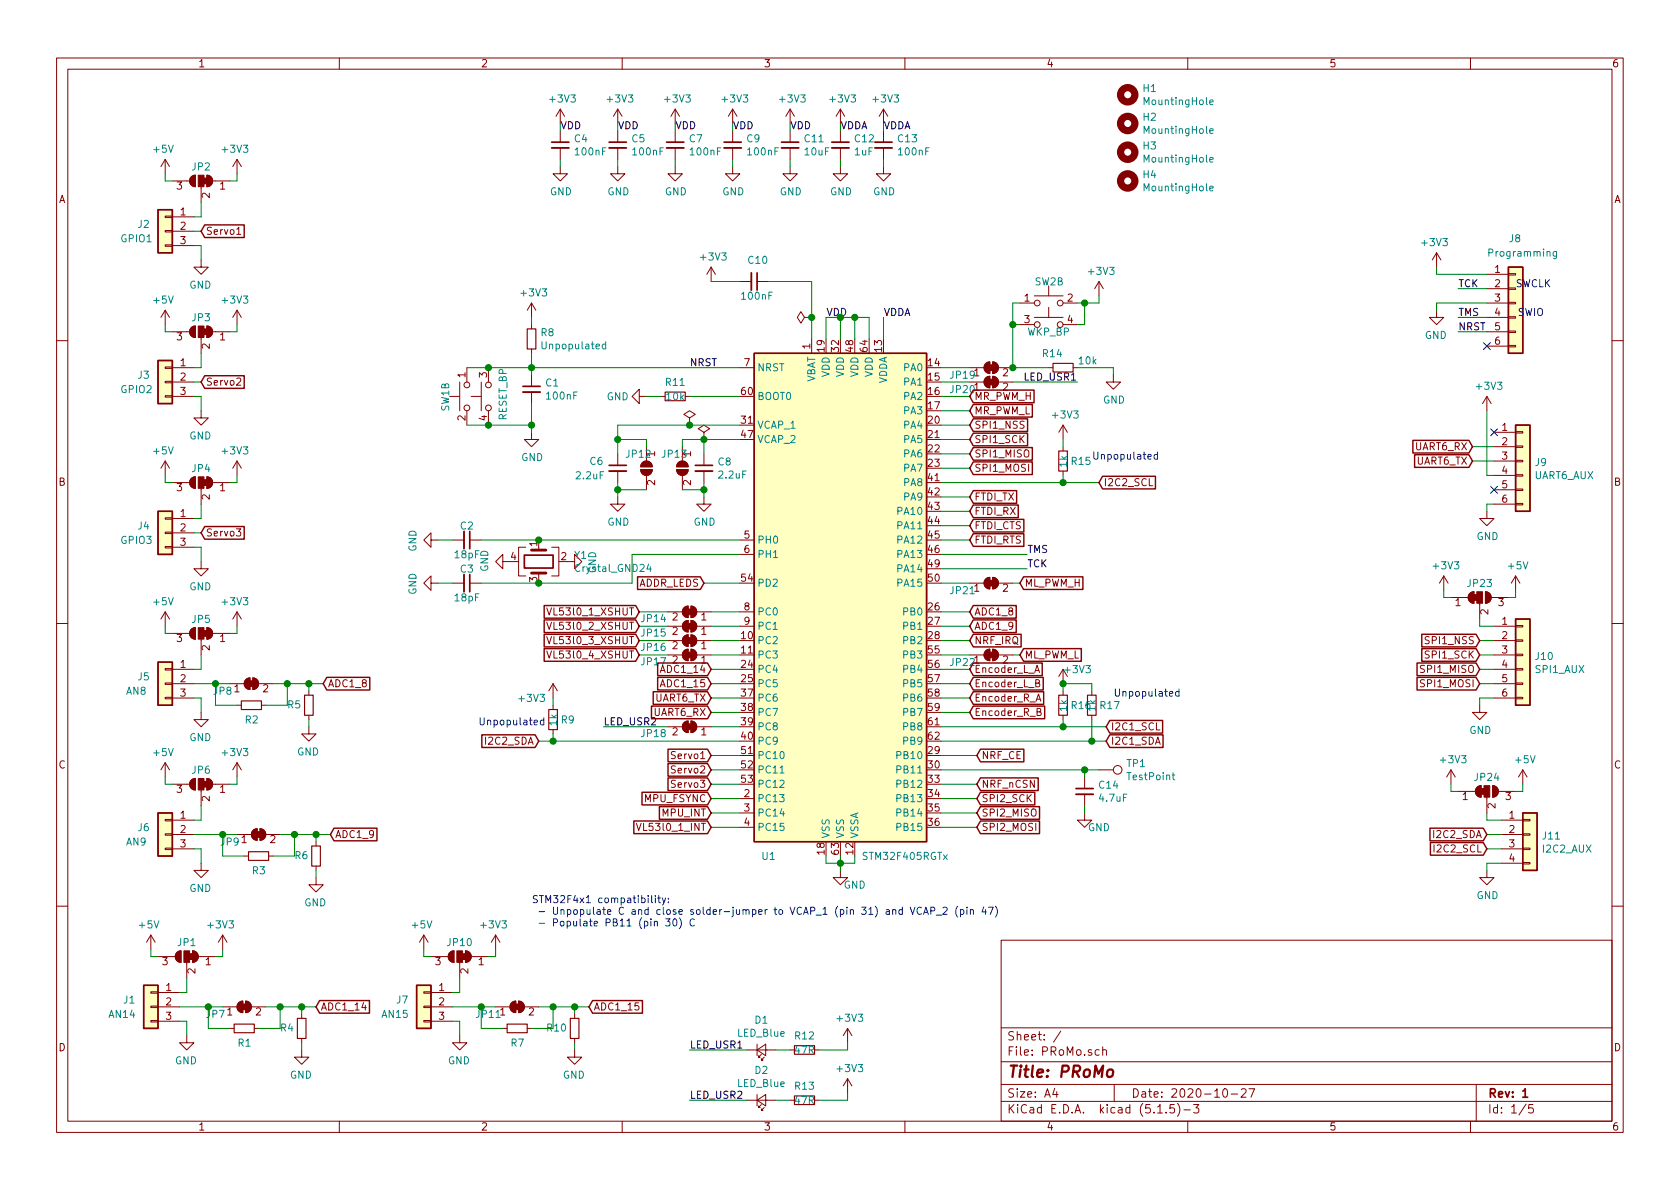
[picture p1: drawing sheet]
<svg xmlns="http://www.w3.org/2000/svg" width="297mm" height="210mm" viewBox="0 0 297 210" stroke-linecap="round" stroke-linejoin="round" font-family="sans-serif">
<defs><g id="words">
<text font-size="2.8" fill="#840000" x="178" y="190.5">Title: PRoMo</text>
<g font-size="2.1" fill="#840000">
<text x="178" y="184">Sheet: /</text>
<text x="178" y="186.7">File: PRoMo.sch</text>
<text x="178" y="196.9">KiCad E.D.A. kicad (5.1.5)-3</text>
<text x="178" y="194.1">Size: A4</text>
<text x="200" y="194.1">Date: 2020-10-27</text>
<text x="263" y="194.1">Rev: 1</text>
<text x="263" y="196.9">Id: 1/5</text>
</g>
<g font-size="1.8" fill="#840000">
<text x="35" y="11.9">1</text>
<text x="85" y="11.9">2</text>
<text x="135" y="11.9">3</text>
<text x="185" y="11.9">4</text>
<text x="235" y="11.9">5</text>
<text x="285" y="11.9">6</text>
<text x="10.4" y="35.9">A</text>
<text x="31.3" y="33.5">3</text>
<text x="37.1" y="35" transform="rotate(-90 37.1 35)">2</text>
<text x="38.9" y="33.5">1</text>
<text x="285.4" y="35.9">A</text>
<text x="31.9" y="38.1">1</text>
<text x="31.9" y="40.6">2</text>
<text x="36.3" y="41.5">Servo1</text>
<text x="31.9" y="43.2">3</text>
<text x="181.1" y="53.3">1</text>
<text x="188.7" y="53.3">2</text>
<text x="264.3" y="48.3">1</text>
<text x="264.3" y="50.8">2</text>
<text x="264.3" y="53.3">3</text>
<text x="181.1" y="57.1">3</text>
<text x="188.7" y="57.1">4</text>
<text x="264.3" y="55.9">4</text>
<text x="264.3" y="58.4">5</text>
<text x="31.3" y="60.2">3</text>
<text x="31.9" y="64.8">1</text>
<text x="37.1" y="61.7" transform="rotate(-90 37.1 61.7)">2</text>
<text x="38.9" y="60.2">1</text>
<text x="131.6" y="64.8">7</text>
<text x="143.3" y="61.7" transform="rotate(-90 143.3 61.7)">1</text>
<text x="145.8" y="62.2" transform="rotate(-90 145.8 62.2)">19</text>
<text x="148.3" y="62.2" transform="rotate(-90 148.3 62.2)">32</text>
<text x="150.9" y="62.2" transform="rotate(-90 150.9 62.2)">48</text>
<text x="153.4" y="62.2" transform="rotate(-90 153.4 62.2)">64</text>
<text x="156" y="62.2" transform="rotate(-90 156 62.2)">13</text>
<text x="164.1" y="64.8">14</text>
<text x="264.3" y="61">6</text>
<text x="31.9" y="67.3">2</text>
<text x="31.9" y="69.8">3</text>
<text x="36.3" y="68.2">Servo2</text>
<text x="82.3" y="66.8" transform="rotate(-90 82.3 66.8)">1</text>
<text x="86.1" y="66.8" transform="rotate(-90 86.1 66.8)">3</text>
<text x="131.1" y="69.8">60</text>
<text x="164.1" y="67.3">15</text>
<text x="164.1" y="69.8">16</text>
<text x="172.2" y="70.7">MR_PWM_H</text>
<text x="177.3" y="66.5">2</text>
<text x="177.3" y="69.1">2</text>
<text x="82.3" y="74.4" transform="rotate(-90 82.3 74.4)">2</text>
<text x="86.1" y="74.4" transform="rotate(-90 86.1 74.4)">4</text>
<text x="131.1" y="74.9">31</text>
<text x="131.1" y="77.5">47</text>
<text x="164.1" y="72.4">17</text>
<text x="164.1" y="74.9">20</text>
<text x="164.1" y="77.5">21</text>
<text x="172.2" y="73.3">MR_PWM_L</text>
<text x="172.2" y="75.8">SPI1_NSS</text>
<text x="265.6" y="76.2">1</text>
<text x="164.1" y="80">22</text>
<text x="164.1" y="82.5">23</text>
<text x="172.2" y="80.9">SPI1_MISO</text>
<text x="172.2" y="83.4">SPI1_MOSI</text>
<text x="172.2" y="78.4">SPI1_SCK</text>
<text x="250.2" y="79.6">UART6_RX</text>
<text x="250.4" y="82.2">UART6_TX</text>
<text x="265.6" y="78.7">2</text>
<text x="265.6" y="81.3">3</text>
<text x="265.6" y="83.8">4</text>
<text x="10.4" y="85.9">B</text>
<text x="31.3" y="86.9">3</text>
<text x="37.1" y="88.4" transform="rotate(-90 37.1 88.4)">2</text>
<text x="38.9" y="86.9">1</text>
<text x="115.8" y="85.8" transform="rotate(-90 115.8 85.8)">2</text>
<text x="122.2" y="85.8" transform="rotate(-90 122.2 85.8)">2</text>
<text x="164.1" y="85.1">41</text>
<text x="164.1" y="87.6">42</text>
<text x="172.2" y="88.5">FTDI_TX</text>
<text x="195.1" y="86">I2C2_SCL</text>
<text x="265.6" y="86.4">5</text>
<text x="265.6" y="88.9">6</text>
<text x="285.4" y="85.9">B</text>
<text x="31.9" y="91.4">1</text>
<text x="31.9" y="94">2</text>
<text x="36.3" y="94.9">Servo3</text>
<text x="131.6" y="95.2">5</text>
<text x="164.1" y="90.2">43</text>
<text x="164.1" y="92.7">44</text>
<text x="164.1" y="95.2">45</text>
<text x="172.2" y="93.6">FTDI_CTS</text>
<text x="172.2" y="91.1">FTDI_RX</text>
<text x="31.9" y="96.5">3</text>
<text x="90.3" y="99.1">4</text>
<text x="95" y="96.6" transform="rotate(-90 95 96.6)">1</text>
<text x="99.2" y="99.1">2</text>
<text x="131.6" y="97.8">6</text>
<text x="164.1" y="97.8">46</text>
<text x="164.1" y="100.3">49</text>
<text x="172.2" y="96.1">FTDI_RTS</text>
<text x="95" y="103" transform="rotate(-90 95 103)">3</text>
<text x="112.9" y="103.8">ADDR_LEDS</text>
<text x="131.1" y="102.9">54</text>
<text x="131.6" y="107.9">8</text>
<text x="164.1" y="102.9">50</text>
<text x="164.1" y="107.9">26</text>
<text x="177.3" y="104.6">2</text>
<text x="181.1" y="103.8">ML_PWM_H</text>
<text x="257.3" y="107.2">1</text>
<text x="264.9" y="107.2">3</text>
<text x="31.3" y="113.5">3</text>
<text x="38.9" y="113.5">1</text>
<text x="97.6" y="113.9">VL53l0_3_XSHUT</text>
<text x="97.6" y="108.8">VL53l0_1_XSHUT</text>
<text x="97.6" y="111.4">VL53l0_2_XSHUT</text>
<text x="118.9" y="109.7">2</text>
<text x="118.9" y="112.3">2</text>
<text x="124" y="109.7">1</text>
<text x="124" y="112.3">1</text>
<text x="131.1" y="113">10</text>
<text x="131.6" y="110.5">9</text>
<text x="164.1" y="110.5">27</text>
<text x="164.1" y="113">28</text>
<text x="172.2" y="111.4">ADC1_9</text>
<text x="172.2" y="108.8">ADC1_8</text>
<text x="172.2" y="113.9">NRF_IRQ</text>
<text x="252.4" y="113.9">SPI1_NSS</text>
<text x="263.1" y="108.7" transform="rotate(-90 263.1 108.7)">2</text>
<text x="265.6" y="110.5">1</text>
<text x="265.6" y="113">2</text>
<text x="31.9" y="118.1">1</text>
<text x="37.1" y="115" transform="rotate(-90 37.1 115)">2</text>
<text x="97.6" y="116.5">VL53l0_4_XSHUT</text>
<text x="117.2" y="119">ADC1_14</text>
<text x="118.9" y="114.8">2</text>
<text x="118.9" y="117.3">2</text>
<text x="124" y="114.8">1</text>
<text x="124" y="117.3">1</text>
<text x="131.1" y="115.6">11</text>
<text x="131.1" y="118.1">24</text>
<text x="164.1" y="115.6">55</text>
<text x="164.1" y="118.1">56</text>
<text x="168.1" y="117.8">JP221</text>
<text x="172.2" y="119">Encoder_L_A</text>
<text x="177.3" y="117.3">2</text>
<text x="181.1" y="116.5">ML_PWM_L</text>
<text x="251.5" y="119">SPI1_MISO</text>
<text x="252.3" y="116.5">SPI1_SCK</text>
<text x="265.6" y="115.6">3</text>
<text x="265.6" y="118.1">4</text>
<text x="31.9" y="120.6">2</text>
<text x="31.9" y="123.2">3</text>
<text x="41.4" y="122.4">1</text>
<text x="46.5" y="122.4">2</text>
<text x="57.9" y="121.5">ADC1_8</text>
<text x="115.8" y="124.1">UART6_TX</text>
<text x="117.2" y="121.5">ADC1_15</text>
<text x="131.1" y="120.6">25</text>
<text x="131.1" y="123.2">37</text>
<text x="131.1" y="125.7">38</text>
<text x="164.1" y="120.6">57</text>
<text x="164.1" y="123.2">58</text>
<text x="164.1" y="125.7">59</text>
<text x="172.2" y="121.5">Encoder_L_B</text>
<text x="172.2" y="124.1">Encoder_R_A</text>
<text x="251.5" y="121.5">SPI1_MOSI</text>
<text x="265.6" y="120.6">5</text>
<text x="265.6" y="123.2">6</text>
<text x="86" y="131.7">I2C2_SDA</text>
<text x="115.6" y="126.6">UART6_RX</text>
<text x="118.9" y="130">2</text>
<text x="124" y="130">1</text>
<text x="131.1" y="128.3">39</text>
<text x="131.1" y="130.8">40</text>
<text x="164.1" y="128.3">61</text>
<text x="164.1" y="130.8">62</text>
<text x="172.2" y="126.6">Encoder_R_B</text>
<text x="196.4" y="129.2">I2C1_SCL</text>
<text x="196.4" y="131.7">I2C1_SDA</text>
<text x="10.4" y="135.9">C</text>
<text x="119" y="136.8">Servo2</text>
<text x="119" y="134.2">Servo1</text>
<text x="131.1" y="133.3">51</text>
<text x="131.1" y="135.9">52</text>
<text x="164.1" y="133.3">29</text>
<text x="164.1" y="135.9">30</text>
<text x="173.5" y="134.2">NRF_CE</text>
<text x="285.4" y="135.9">C</text>
<text x="31.3" y="140.2">3</text>
<text x="37.1" y="141.7" transform="rotate(-90 37.1 141.7)">2</text>
<text x="38.9" y="140.2">1</text>
<text x="114" y="141.9">MPU_FSYNC</text>
<text x="119" y="139.3">Servo3</text>
<text x="131.1" y="138.4">53</text>
<text x="131.6" y="141">2</text>
<text x="131.6" y="143.5">3</text>
<text x="164.1" y="138.4">33</text>
<text x="164.1" y="141">34</text>
<text x="164.1" y="143.5">35</text>
<text x="173.5" y="139.3">NRF_nCSN</text>
<text x="173.5" y="141.9">SPI2_SCK</text>
<text x="258.6" y="141.5">1</text>
<text x="264.4" y="143" transform="rotate(-90 264.4 143)">2</text>
<text x="266.2" y="141.5">3</text>
<text x="31.9" y="144.8">1</text>
<text x="31.9" y="147.3">2</text>
<text x="31.9" y="149.9">3</text>
<text x="42.7" y="149.1">1</text>
<text x="47.8" y="149.1">2</text>
<text x="59.2" y="148.2">ADC1_9</text>
<text x="113.4" y="146.9">VL53l0_1_INT</text>
<text x="117.2" y="144.4">MPU_INT</text>
<text x="131.6" y="146">4</text>
<text x="164.1" y="146">36</text>
<text x="173.5" y="144.4">SPI2_MISO</text>
<text x="173.5" y="146.9">SPI2_MOSI</text>
<text x="253.6" y="148.2">I2C2_SDA</text>
<text x="266.9" y="144.8">1</text>
<text x="266.9" y="147.3">2</text>
<text x="266.9" y="149.9">3</text>
<text x="145.8" y="151.1" transform="rotate(-90 145.8 151.1)">18</text>
<text x="148.3" y="151.1" transform="rotate(-90 148.3 151.1)">63</text>
<text x="150.9" y="151.1" transform="rotate(-90 150.9 151.1)">12</text>
<text x="253.8" y="150.7">I2C2_SCL</text>
<text x="266.9" y="152.4">4</text>
<text x="28.7" y="170.7">3</text>
<text x="34.5" y="172.2" transform="rotate(-90 34.5 172.2)">2</text>
<text x="36.3" y="170.7">1</text>
<text x="77" y="170.7">3</text>
<text x="82.8" y="172.2" transform="rotate(-90 82.8 172.2)">2</text>
<text x="84.6" y="170.7">1</text>
<text x="29.4" y="175.3">1</text>
<text x="29.4" y="177.8">2</text>
<text x="40.2" y="179.6">1</text>
<text x="45.2" y="179.6">2</text>
<text x="56.7" y="178.7">ADC1_14</text>
<text x="77.6" y="175.3">1</text>
<text x="77.6" y="177.8">2</text>
<text x="93.5" y="179.6">2</text>
<text x="104.9" y="178.7">ADC1_15</text>
<text x="10.4" y="185.9">D</text>
<text x="29.4" y="180.3">3</text>
<text x="77.6" y="180.3">3</text>
<text x="285.4" y="185.9">D</text>
<text x="35" y="199.9">1</text>
<text x="85" y="199.9">2</text>
<text x="135" y="199.9">3</text>
<text x="185" y="199.9">4</text>
<text x="235" y="199.9">5</text>
<text x="285" y="199.9">6</text>
</g>
<g font-size="1.8" fill="#008484">
<text x="202.2" y="16.3">H1</text>
<text x="97.4" y="18.1">+3V3</text>
<text x="107.5" y="18.1">+3V3</text>
<text x="117.7" y="18.1">+3V3</text>
<text x="127.8" y="18.1">+3V3</text>
<text x="138" y="18.1">+3V3</text>
<text x="146.9" y="18.1">+3V3</text>
<text x="154.5" y="18.1">+3V3</text>
<text x="202.2" y="21.4">H2</text>
<text x="202.5" y="23.7">MountingHole</text>
<text x="202.5" y="18.6">MountingHole</text>
<text x="27.2" y="27">+5V</text>
<text x="39.4" y="27">+3V3</text>
<text x="101.6" y="25.2">C4</text>
<text x="101.9" y="27.5">100nF</text>
<text x="111.8" y="25.2">C5</text>
<text x="112" y="27.5">100nF</text>
<text x="121.9" y="25.2">C7</text>
<text x="122.2" y="27.5">100nF</text>
<text x="132.1" y="25.2">C9</text>
<text x="132.3" y="27.5">100nF</text>
<text x="142.3" y="25.2">C11</text>
<text x="142.4" y="27.5">10uF</text>
<text x="151.2" y="27.5">1uF</text>
<text x="151.2" y="25.2">C12</text>
<text x="158.8" y="25.2">C13</text>
<text x="159" y="27.5">100nF</text>
<text x="202.2" y="26.4">H3</text>
<text x="202.5" y="28.7">MountingHole</text>
<text x="34" y="30.1">JP2</text>
<text x="97.2" y="34.5">GND</text>
<text x="107.4" y="34.5">GND</text>
<text x="117.6" y="34.5">GND</text>
<text x="127.7" y="34.5">GND</text>
<text x="137.9" y="34.5">GND</text>
<text x="146.8" y="34.5">GND</text>
<text x="154.4" y="34.5">GND</text>
<text x="202.2" y="31.5">H4</text>
<text x="202.5" y="33.8">MountingHole</text>
<text x="24.4" y="40.3">J2</text>
<text x="21.4" y="42.8">GPIO1</text>
<text x="124" y="46.1">+3V3</text>
<text x="132.4" y="46.7">C10</text>
<text x="251.5" y="43.5">+3V3</text>
<text x="263.5" y="45.4">Programming</text>
<text x="266.9" y="42.8">J8</text>
<text x="27.2" y="53.7">+5V</text>
<text x="33.5" y="51">GND</text>
<text x="39.4" y="53.7">+3V3</text>
<text x="92.3" y="52.4">+3V3</text>
<text x="131.3" y="53">100nF</text>
<text x="183" y="50.5">SW2B</text>
<text x="192.6" y="48.6">+3V3</text>
<text x="34" y="56.8">JP3</text>
<text x="95.7" y="59.5">R8</text>
<text x="181.6" y="59.4">WKP_BP</text>
<text x="251.9" y="59.9">GND</text>
<text x="96.1" y="61.8">Unpopulated</text>
<text x="133.9" y="65.7">NRST</text>
<text x="159.9" y="65.7">PA0</text>
<text x="184.4" y="63.2">R14</text>
<text x="190.8" y="64.4">10k</text>
<text x="21.4" y="69.5">GPIO2</text>
<text x="24.4" y="67">J3</text>
<text x="96.5" y="68.3">C1</text>
<text x="96.8" y="70.7">100nF</text>
<text x="107.3" y="70.8">GND</text>
<text x="117.8" y="68.2">R11</text>
<text x="117.9" y="70.8">10k</text>
<text x="133.9" y="70.7">BOOT0</text>
<text x="144.1" y="67.8" transform="rotate(-90 144.1 67.8)">VBAT</text>
<text x="146.7" y="66.7" transform="rotate(-90 146.7 66.7)">VDD</text>
<text x="149.2" y="66.7" transform="rotate(-90 149.2 66.7)">VDD</text>
<text x="151.8" y="66.7" transform="rotate(-90 151.8 66.7)">VDD</text>
<text x="154.3" y="66.7" transform="rotate(-90 154.3 66.7)">VDD</text>
<text x="156.8" y="68" transform="rotate(-90 156.8 68)">VDDA</text>
<text x="159.9" y="68.2">PA1</text>
<text x="159.9" y="70.7">PA2</text>
<text x="168.1" y="67">JP191</text>
<text x="168.1" y="69.5">JP201</text>
<text x="195" y="71.4">GND</text>
<text x="261.2" y="68.9">+3V3</text>
<text x="33.5" y="77.7">GND</text>
<text x="79.4" y="72.7" transform="rotate(-90 79.4 72.7)">SW1B</text>
<text x="89.6" y="74.4" transform="rotate(-90 89.6 74.4)">RESET_BP</text>
<text x="133.9" y="75.8">VCAP_1</text>
<text x="159.9" y="73.3">PA3</text>
<text x="159.9" y="75.8">PA4</text>
<text x="186.3" y="74">+3V3</text>
<text x="27.2" y="80.4">+5V</text>
<text x="34" y="83.5">JP4</text>
<text x="39.4" y="80.4">+3V3</text>
<text x="92.2" y="81.5">GND</text>
<text x="104.3" y="82.2">C6</text>
<text x="110.8" y="80.9">JP12</text>
<text x="115.8" y="80.7" transform="rotate(-90 115.8 80.7)">1</text>
<text x="117.2" y="80.9">JP13</text>
<text x="122.2" y="80.7" transform="rotate(-90 122.2 80.7)">1</text>
<text x="127" y="82.3">C8</text>
<text x="133.9" y="78.4">VCAP_2</text>
<text x="159.9" y="78.4">PA5</text>
<text x="159.9" y="80.9">PA6</text>
<text x="159.9" y="83.4">PA7</text>
<text x="188.6" y="82.6" transform="rotate(-90 188.6 82.6)">1k</text>
<text x="189.5" y="82.2">R15</text>
<text x="271.5" y="82.4">J9</text>
<text x="102" y="84.8">2.2uF</text>
<text x="127.2" y="84.6">2.2uF</text>
<text x="159.9" y="86">PA8</text>
<text x="159.9" y="88.5">PA9</text>
<text x="271.3" y="84.7">UART6_AUX</text>
<text x="24.4" y="93.6">J4</text>
<text x="81.4" y="93.6">C2</text>
<text x="107.4" y="93">GND</text>
<text x="122.6" y="93">GND</text>
<text x="158.9" y="91.1">PA10</text>
<text x="158.9" y="93.6">PA11</text>
<text x="261.1" y="95.5">GND</text>
<text x="21.4" y="96.2">GPIO3</text>
<text x="73.6" y="97.6" transform="rotate(-90 73.6 97.6)">GND</text>
<text x="80.5" y="98.7">18pF</text>
<text x="81.4" y="101.3">C3</text>
<text x="86.3" y="101.1" transform="rotate(-90 86.3 101.1)">GND</text>
<text x="101.6" y="98.8">Y1</text>
<text x="102" y="101.1">Crystal_GND24</text>
<text x="105.4" y="101.4" transform="rotate(-90 105.4 101.4)">GND</text>
<text x="133.9" y="96.1">PH0</text>
<text x="133.9" y="98.7">PH1</text>
<text x="158.9" y="96.1">PA12</text>
<text x="158.9" y="98.7">PA13</text>
<text x="158.9" y="101.2">PA14</text>
<text x="253.6" y="100.7">+3V3</text>
<text x="266.8" y="100.7">+5V</text>
<text x="27.2" y="107">+5V</text>
<text x="33.5" y="104.4">GND</text>
<text x="39.4" y="107">+3V3</text>
<text x="73.6" y="105.2" transform="rotate(-90 73.6 105.2)">GND</text>
<text x="80.5" y="106.3">18pF</text>
<text x="133.9" y="103.8">PD2</text>
<text x="158.9" y="103.8">PA15</text>
<text x="168.1" y="105.1">JP211</text>
<text x="259.6" y="103.8">JP23</text>
<text x="34" y="110.2">JP5</text>
<text x="113.5" y="110">JP14</text>
<text x="113.5" y="112.6">JP15</text>
<text x="133.9" y="108.8">PC0</text>
<text x="133.9" y="111.4">PC1</text>
<text x="133.9" y="113.9">PC2</text>
<text x="159.9" y="108.8">PB0</text>
<text x="159.9" y="111.4">PB1</text>
<text x="159.9" y="113.9">PB2</text>
<text x="113.5" y="115.1">JP16</text>
<text x="113.5" y="117.6">JP17</text>
<text x="133.9" y="116.5">PC3</text>
<text x="133.9" y="119">PC4</text>
<text x="159.9" y="116.5">PB3</text>
<text x="159.9" y="119">PB4</text>
<text x="188.4" y="119">+3V3</text>
<text x="271.5" y="119">SPI1_AUX</text>
<text x="271.6" y="116.7">J10</text>
<text x="22.4" y="122.9">AN8</text>
<text x="24.4" y="120.3">J5</text>
<text x="37.8" y="122.9">JP8</text>
<text x="50.9" y="125.3">R5</text>
<text x="91.9" y="124.1">+3V3</text>
<text x="133.9" y="121.5">PC5</text>
<text x="133.9" y="124.1">PC6</text>
<text x="159.9" y="121.5">PB5</text>
<text x="159.9" y="124.1">PB6</text>
<text x="188.6" y="125.7" transform="rotate(-90 188.6 125.7)">1k</text>
<text x="189.5" y="125.4">R16</text>
<text x="193.7" y="125.7" transform="rotate(-90 193.7 125.7)">1k</text>
<text x="194.6" y="125.4">R17</text>
<text x="33.5" y="131.1">GND</text>
<text x="43.4" y="127.9">R2</text>
<text x="98.5" y="128.3" transform="rotate(-90 98.5 128.3)">1k</text>
<text x="99.3" y="127.9">R9</text>
<text x="113.5" y="130.3">JP18</text>
<text x="133.9" y="126.6">PC7</text>
<text x="133.9" y="129.2">PC8</text>
<text x="133.9" y="131.7">PC9</text>
<text x="159.9" y="126.6">PB7</text>
<text x="159.9" y="129.2">PB8</text>
<text x="159.9" y="131.7">PB9</text>
<text x="259.8" y="129.8">GND</text>
<text x="27.2" y="133.7">+5V</text>
<text x="34" y="136.8">JP6</text>
<text x="39.4" y="133.7">+3V3</text>
<text x="52.5" y="133.6">GND</text>
<text x="133.9" y="134.2">PC10</text>
<text x="133.9" y="136.8">PC11</text>
<text x="158.9" y="134.2">PB10</text>
<text x="158.9" y="136.8">PB11</text>
<text x="199.3" y="135.7">TP1</text>
<text x="199.5" y="138">TestPoint</text>
<text x="254.8" y="135">+3V3</text>
<text x="268" y="135">+5V</text>
<text x="133.9" y="139.3">PC12</text>
<text x="133.9" y="141.9">PC13</text>
<text x="158.9" y="139.3">PB12</text>
<text x="158.9" y="141.9">PB13</text>
<text x="194.4" y="139.5">C14</text>
<text x="194.5" y="141.8">4.7uF</text>
<text x="260.8" y="138.1">JP24</text>
<text x="22.4" y="149.5">AN9</text>
<text x="24.4" y="147">J6</text>
<text x="39.1" y="149.5">JP9</text>
<text x="133.9" y="144.4">PC14</text>
<text x="133.9" y="146.9">PC15</text>
<text x="146.7" y="148.3" transform="rotate(-90 146.7 148.3)">VSS</text>
<text x="149.2" y="148.3" transform="rotate(-90 149.2 148.3)">VSS</text>
<text x="151.8" y="148.3" transform="rotate(-90 151.8 148.3)">VSSA</text>
<text x="158.9" y="144.4">PB14</text>
<text x="158.9" y="146.9">PB15</text>
<text x="192.4" y="147">GND</text>
<text x="272.8" y="148.5">J11</text>
<text x="44.7" y="154.6">R3</text>
<text x="52.2" y="151.9">R6</text>
<text x="134.8" y="152.1">U1</text>
<text x="152.8" y="152.1">STM32F405RGTx</text>
<text x="272.8" y="150.8">I2C2_AUX</text>
<text x="33.5" y="157.7">GND</text>
<text x="53.8" y="160.3">GND</text>
<text x="149.2" y="157.1">GND</text>
<text x="261.1" y="159">GND</text>
<text x="24.7" y="164.2">+5V</text>
<text x="31.4" y="167.3">JP1</text>
<text x="36.9" y="164.2">+3V3</text>
<text x="72.9" y="164.2">+5V</text>
<text x="79.2" y="167.3">JP10</text>
<text x="85.2" y="164.2">+3V3</text>
<text x="21.9" y="177.5">J1</text>
<text x="70.2" y="177.5">J7</text>
<text x="19.3" y="180">AN14</text>
<text x="36.5" y="180">JP7</text>
<text x="42.1" y="185.1">R1</text>
<text x="49.6" y="182.4">R4</text>
<text x="67.6" y="180">AN15</text>
<text x="90.4" y="185.1">R7</text>
<text x="96.8" y="182.4">R10</text>
<text x="130.5" y="183.3">LED_Blue</text>
<text x="133.5" y="181">D1</text>
<text x="140.6" y="183.8">R12</text>
<text x="148.2" y="180.7">+3V3</text>
<text x="30.9" y="188.2">GND</text>
<text x="51.3" y="190.7">GND</text>
<text x="79.2" y="188.2">GND</text>
<text x="99.5" y="190.7">GND</text>
<text x="133.5" y="189.9">D2</text>
<text x="140.6" y="186.4">47R</text>
<text x="148.2" y="189.6">+3V3</text>
<text x="130.5" y="192.2">LED_Blue</text>
<text x="140.6" y="192.7">R13</text>
<text x="140.6" y="195.2">47R</text>
</g>
<g font-size="1.8">
<text x="99.1" y="22.9">VDD</text>
<text x="109.2" y="22.9">VDD</text>
<text x="119.4" y="22.9">VDD</text>
<text x="129.5" y="22.9">VDD</text>
<text x="139.7" y="22.9">VDD</text>
<text x="148.6" y="22.9">VDDA</text>
<text x="156.2" y="22.9">VDDA</text>
<text x="257.8" y="50.8">TCK</text>
<text x="146.1" y="55.9">VDD</text>
<text x="156.2" y="55.9">VDDA</text>
<text x="257.8" y="55.9">TMS</text>
<text x="257.8" y="58.4">NRST</text>
<text x="121.9" y="64.8">NRST</text>
<text x="181.3" y="67.3">LED_USR1</text>
<text x="181.6" y="100.3">TCK</text>
<text x="181.6" y="97.8">TMS</text>
<text x="106.7" y="128.3">LED_USR2</text>
<text x="121.9" y="185.4">LED_USR1</text>
<text x="121.9" y="194.3">LED_USR2</text>
</g>
<g font-size="1.8" fill="#0000c2">
<text x="267.8" y="50.8">SWCLK</text>
<text x="268.3" y="55.9">SWIO</text>
<text x="193" y="81.3">Unpopulated</text>
<text x="196.8" y="123.2">Unpopulated</text>
<text x="85.7" y="128.3">Unpopulated</text>
<text x="94" y="159.7">STM32F4x1 compatibility:</text>
<text x="94.5" y="161.8">- Unpopulate C and close solder-jumper to VCAP_1 (pin 31) and VCAP_2 (pin 47)</text>
<text x="94.5" y="163.8">- Populate PB11 (pin 30) C</text>
</g>
<text font-size="1.8" fill="#008400" x="84.3" y="180">JP111</text>
</g></defs>
<g fill="none" stroke="#840000" stroke-width=".18">
<path d="M10 10.3h277v189.9h-277zM12 12.2h273v186.1h-273zM60 10.3v1.9M99.1 19.3l-.8 1.3M99.1 19.3v2.5M99.1 19.3l.7 1.3M109.2 19.3v2.5M109.2 19.3l-.7 1.3M109.2 19.3l.8 1.3M110 10.3v1.9M119.4 19.3v2.5M119.4 19.3l-.8 1.3"/>
<path d="M119.4 19.3l.7 1.3M129.5 19.3l-.7 1.3M129.5 19.3v2.5M129.5 19.3l.8 1.3M139.7 19.3v2.5M139.7 19.3l-.8 1.3M139.7 19.3l.8 1.3M148.6 19.3l-.8 1.3M148.6 19.3v2.5M148.6 19.3l.8 1.3M156.2 19.3l-.8 1.3M156.2 19.3v2.5"/>
<path d="M156.2 19.3l.8 1.3M160 10.3v1.9M210 10.3v1.9M260 10.3v1.9M29.2 38.2h1.3v.3h-1.3zM29.2 28.2v2.5M29.2 28.2l.8 1.3M29.2 28.2l-.8 1.3M30.5 38.3h3.8M30.5 32h3M33.9 31.2l.6-.2v2a1.02 1.02 0 0 1-.9-.7 1.02 1.02 0 0 1 .3-1.1zM35.6 33v2.8"/>
<path d="M36.6 31a1.02 1.02 0 0 1 1 1 1.02 1.02 0 0 1-1 1zM37.6 32h3M41.9 28.2v2.5M41.9 28.2l.8 1.3M41.9 28.2l-.8 1.3M99.1 29.5v1.2h1.2l-1.2 1.3-1.3-1.3h1.3M99.1 23.1v2M99.1 26.2v2M109.2 29.5v1.2h1.3l-1.3 1.3-1.3-1.3h1.3M109.2 23.1v2M109.2 26.2v2M119.4 29.5v1.2h1.2l-1.2 1.3-1.3-1.3h1.3"/>
<path d="M119.4 23.1v2M119.4 26.2v2M129.5 29.5v1.2h1.3l-1.3 1.3-1.2-1.3h1.2M129.5 23.1v2M129.5 26.2v2M139.7 29.5v1.2h1.3l-1.3 1.3-1.3-1.3h1.3M139.7 23.1v2M139.7 26.2v2M148.6 29.5v1.2h1.3l-1.3 1.3-1.3-1.3h1.3M148.6 23.1v2M148.6 26.2v2M156.2 29.5v1.2h1.3l-1.3 1.3-1.3-1.3h1.3"/>
<path d="M156.2 23.1v2M156.2 26.2v2M29.2 43.3h1.3v.3h-1.3zM29.2 40.8h1.3v.2h-1.3zM29.2 54.9v2.5M29.2 54.9l.8 1.2M29.2 54.9l-.8 1.2M30.5 40.9h3.8M30.5 43.4h3.8M30.5 58.7h3M33.9 57.9l.6-.2v2a1.02 1.02 0 0 1-.9-.7 1.02 1.02 0 0 1 .3-1.1zM35.6 46v1.2h-1.3l1.3 1.3 1.2-1.3h-1.2"/>
<path d="M35.6 59.7v2.8M36.6 57.7a1.02 1.02 0 0 1 1 1 1.02 1.02 0 0 1-1 1zM37.6 58.7h3M41.9 41.4h.7M41.9 54.9v2.5M41.9 54.9l.8 1.2M41.9 54.9l-.8 1.2M94 53.6v2.5M94 57.4v.8M94 53.6l-.8 1.3M94 53.6l.7 1.3M125.7 47.2l-.7 1.3"/>
<path d="M125.7 47.2v2.6M125.7 47.2l.8 1.3M130.8 49.8h2M133.9 49.8h2M142.2 56.1l-.6-1-.6 1 .6 1 .6-1h1.3M143.5 56.1h.1M143.5 59.9v2.6M180.3 53.6h2.6M180.3 57.4h2.6M182.9 56.1h5.1M182.9 52.3h5.1M185.4 50.5v1.8"/>
<path d="M185.4 54.4v1.7M188 53.6h2.5M188 57.4h2.5M194.3 49.8l-.8 1.2M194.3 49.8v2.5M194.3 49.8l.8 1.2M254 54.9v1.2h-1.3l1.3 1.3 1.3-1.3h-1.3M254 44.7l.8 1.3M254 44.7v2.5M254 44.7l-.8 1.3M262.9 48.5h3.8M262.9 51h3.8"/>
<path d="M262.9 53.6h3.8M262.9 56.1h3.8M262.9 58.7h3.8M266.7 58.5h1.3v.3h-1.3zM266.7 56h1.3v.3h-1.3zM266.7 50.9h1.3v.3h-1.3zM266.7 48.4h1.3v.2h-1.3zM266.7 53.5h1.3v.2h-1.3zM10 60.2h2M29.2 70h1.3v.2h-1.3zM29.2 64.9h1.3v.2h-1.3zM29.2 67.4h1.3v.3h-1.3z"/>
<path d="M30.5 65h3.8M30.5 67.6h3.8M30.5 70.1h3.8M35.6 72.6v1.3h-1.3l1.3 1.3 1.2-1.3h-1.2M41.9 67l.4-.2 .3 .4-.1 .2-.7 .7h.8M79.5 70.1h1.8M81.3 67.6v5M82.5 65v2.6M82.5 72.6v2.6M83.3 70.1h1.8M85.1 67.6v5M86.4 65v2.6"/>
<path d="M86.4 72.6v2.6M94 76.4v1.3h1.2l-1.2 1.3-1.3-1.3h1.3M94 61.7v.8M94 66.3v2M94 69.3v2.1M113 70.1v-1.3l-1.2 1.3 1.2 1.3v-1.3h1.3M114.3 79v2.5M116.8 70.1h.8M120.6 79v2.5M121.2 70.1h.7M121.9 73.9l1-.6-1-.7-1 .7 1 .6v1.3M121.9 75.2h.1"/>
<path d="M124.5 76.4l1-.6-1-.6-1.1 .6 1.1 .6v1.3M124.5 77.7h.1M130.8 65h2.5M171.4 65h2.6M171.4 67.6h2.6M174.3 64.2l.7-.2v2a1.02 1.02 0 0 1-1-.6 1.02 1.02 0 0 1 .3-1.2zM174.3 66.8l.7-.3v2.1a1.02 1.02 0 0 1-1-.7 1.02 1.02 0 0 1 .3-1.1zM175.5 64a1.02 1.02 0 0 1 1 1 1.02 1.02 0 0 1-1 1zM175.5 66.5a1.02 1.02 0 0 1 1 1.1 1.02 1.02 0 0 1-1 1zM176.5 65h2.6M176.5 67.6h2.6M185.4 65h.8"/>
<path d="M188 75.2l-.8 1.2M188 75.2v2.5M188 79v.8M188 75.2l.7 1.2M189.7 65h.8M196.8 66.3v1.3h1.3l-1.3 1.2-1.2-1.2h1.2M262.9 61.2h3.8M262.9 70.1v2.5M262.9 70.1l-.8 1.3M262.9 70.1l.8 1.3M264.2 76.4h3.8M264.2 79h3.8"/>
<path d="M266.7 61.1h1.3v.2h-1.3zM268 78.9h1.2v.2h-1.2zM268 76.3h1.2v.3h-1.2zM285 60.2h2M29.2 96.6h1.3v.3h-1.3zM29.2 91.6h1.3v.2h-1.3zM29.2 94.1h1.3v.3h-1.3zM29.2 81.5v2.6M29.2 81.5l.8 1.3M29.2 81.5l-.8 1.3M30.5 91.7h3.8M30.5 94.2h3.8"/>
<path d="M30.5 96.8h3.8M30.5 85.3h3M33.8 84.7l.4-.3 .3-.1v2.1a1.03 1.03 0 0 1-.9-.6 1.03 1.03 0 0 1 .2-1.1zM35.6 99.3v1.3h-1.3l1.3 1.2 1.2-1.2h-1.2M35.6 86.4v2.7M36.6 84.3a1.02 1.02 0 0 1 1 1 1.02 1.02 0 0 1-1 1.1zM37.6 85.3h3M41.8 93.5h.8l-.4 .5 .3 .1v.6l-.5 .1-.2-.1M41.9 81.5v2.6M41.9 81.5l.8 1.3M41.9 81.5l-.8 1.3M76.2 95.5v-1.3l-1.3 1.3 1.3 1.3v-1.3h1.3"/>
<path d="M80 95.5h2M83.1 95.5h2M88.9 99.3v1.3l-1.3-1.3 1.3-1.3v1.3h1.3M93 96.8h-1.3v5h1.3M95.2 96.8v.5M97.5 96.8h1.3v5h-1.3M100.3 99.3h1.3v1.3l1.3-1.3-1.3-1.3v1.3M109.2 87.9v1.2h1.3l-1.3 1.3-1.3-1.3h1.3M109.2 80.3v2M109.2 83.3v2M113.3 83.1h2a1.02 1.02 0 0 1-1 1 1.02 1.02 0 0 1-1-1zM113.5 81.9a1.02 1.02 0 0 1 1.1-.3 1.02 1.02 0 0 1 .7 .9h-2z"/>
<path d="M114.3 84.1v2.5M119.6 83.1h2.1a1.02 1.02 0 0 1-1.1 1 1.02 1.02 0 0 1-1-1zM119.9 81.9a1.02 1.02 0 0 1 1.1-.3 1.02 1.02 0 0 1 .7 .9h-2.1zM120.6 84.1v2.5M124.5 87.9v1.2h1.2l-1.2 1.3-1.3-1.3h1.3M124.5 80.3v2M124.5 83.3v2M130.8 95.5h2.5M130.8 98h2.5M188 83.3v.8M262.9 90.4v1.3h1.3l-1.3 1.3-1.3-1.3h1.3M264.2 81.5h3.8"/>
<path d="M264.2 84.1h3.8M264.2 86.6h3.8M264.2 89.1h3.8M268 86.5h1.2v.2h-1.2zM268 89h1.2v.3h-1.2zM268 83.9h1.2v.3h-1.2zM268 81.4h1.2v.3h-1.2zM10 110.3h2M29.2 118.2h1.3v.3h-1.3zM29.2 108.2l.8 1.3M29.2 108.2v2.5M29.2 108.2l-.8 1.3"/>
<path d="M30.5 118.4h3.8M30.5 112h3M33.8 111.3l.4-.3h.3v2a1.03 1.03 0 0 1-.9-.6 1.03 1.03 0 0 1 .2-1.1zM35.6 113v2.8M36.6 111a1.02 1.02 0 0 1 1 1 1.02 1.02 0 0 1-1 1zM37.6 112h3M41.9 108.2l.8 1.3M41.9 108.2v2.5M41.9 108.2l-.8 1.3M44.7 119.9a1.02 1.02 0 0 1 1 1 1.02 1.02 0 0 1-1 1zM76.2 103.1v-1.3l-1.3 1.3 1.3 1.3v-1.3h1.3M80 103.1h2"/>
<path d="M83.1 103.1h2M95.2 101.3v.5M96.7 112.6l.4 1.2 .4-1.2M96.7 107.5l.4 1.3 .4-1.3M96.7 110l.4 1.3 .4-1.3M96.7 115.1l.4 1.3 .4-1.3M118.1 110.7h2.5M118.1 113.3h2.5M118.1 115.8h2.5M118.1 108.2h2.5M120.9 107.5l.4-.3h.4v2a1.03 1.03 0 0 1-1-.6 1.03 1.03 0 0 1 .2-1.1zM120.9 110.1l.4-.3 .4-.1v2.1a1.03 1.03 0 0 1-1-.6 1.03 1.03 0 0 1 .2-1.1z"/>
<path d="M120.9 112.6l.4-.3h.4v2a1.03 1.03 0 0 1-1-.6 1.03 1.03 0 0 1 .2-1.1zM120.9 115.2l.4-.3 .4-.1v2a1.03 1.03 0 0 1-1-.6 1.03 1.03 0 0 1 .2-1zM122.2 107.2a1.02 1.02 0 0 1 1 1 1.02 1.02 0 0 1-1 1zM122.2 109.7a1.02 1.02 0 0 1 1 1 1.02 1.02 0 0 1-1 1.1zM122.2 112.3a1.02 1.02 0 0 1 1 1 1.02 1.02 0 0 1-1 1zM122.2 114.8a1.02 1.02 0 0 1 1 1 1.02 1.02 0 0 1-1 1zM123.2 110.7h2.5M123.2 113.3h2.5M123.2 115.8h2.5M123.2 108.2h2.5M130.8 110.7h2.5M130.8 108.2h2.5"/>
<path d="M171.4 103.1h2.6M171.4 115.8h2.6M174.2 102.5l.5-.3 .3-.1v2a1.03 1.03 0 0 1-.9-.6 1.03 1.03 0 0 1 .1-1zM174.2 115.2l.5-.3 .3-.1v2a1.03 1.03 0 0 1-.9-.6 1.03 1.03 0 0 1 .1-1zM175.5 102.1a1.02 1.02 0 0 1 1 1 1.02 1.02 0 0 1-1 1zM175.5 114.8a1.02 1.02 0 0 1 1 1 1.02 1.02 0 0 1-1 1zM176.5 103.1h2.6M176.5 115.8h2.6M183 118.9l.4-1.3 .4 1.3M183.1 118.6h.6M187.2 119.6l.8-1.2v2.5M255.3 101.8l-.8 1.3"/>
<path d="M255.3 101.8v2.6M255.3 101.8l.7 1.3M256.5 105.7h3.1M259.9 104.9l.7-.3v2.1a1.02 1.02 0 0 1-1-.7 1.02 1.02 0 0 1 .3-1.1zM261.6 106.7v2.8M262.6 104.6a1.02 1.02 0 0 1 1.1 1.1 1.02 1.02 0 0 1-1.1 1zM263.7 105.7h3M264.2 110.7h3.8M264.2 113.3h3.8M264.2 115.8h3.8M264.2 118.4h3.8M268 118.2h1.2v.3h-1.2z"/>
<path d="M268 113.2h1.2v.2h-1.2zM268 110.6h1.2v.3h-1.2zM268 115.7h1.2v.2h-1.2zM268 101.8l-.8 1.3M268 101.8v2.6M268 101.8l.7 1.3M285 110.3h2M29.2 123.3h1.3v.3h-1.3zM29.2 120.8h1.3v.2h-1.3zM29.2 134.9v2.5M29.2 134.9l.8 1.2M29.2 134.9l-.8 1.2"/>
<path d="M30.5 120.9h3.8M30.5 123.4h3.8M30.5 138.7h3M33.8 138l.4-.3h.3v2a1.03 1.03 0 0 1-.9-.6 1.03 1.03 0 0 1 .2-1.1zM35.6 126v1.2h-1.3l1.3 1.3 1.2-1.3h-1.2M35.6 139.7v2.8M36.6 137.7a1.02 1.02 0 0 1 1 1 1.02 1.02 0 0 1-1 1zM37.6 138.7h3M40.6 120.9h2.6M41.9 134.9v2.5M41.9 124.7h.8M41.9 134.9l.8 1.2"/>
<path d="M41.9 134.9l-.8 1.2M43.4 120.2l.4-.3h.4v2a1.03 1.03 0 0 1-.9-.6 1.03 1.03 0 0 1 .1-1.1zM45.7 120.9h2.6M46.2 124.7h.8M54.6 128.5v1.3h-1.3l1.3 1.3 1.3-1.3h-1.3M54.6 122.2v.7M54.6 126.5v.7M97.8 120.9l-.8 1.3M97.8 120.9v2.5M97.8 124.7v.8M97.8 129v.8M97.8 120.9l.8 1.3"/>
<path d="M118.1 128.5h2.5M120.9 127.9l.4-.3 .4-.1v2a1.03 1.03 0 0 1-1-.6 1.03 1.03 0 0 1 .2-1zM122.2 127.5a1.02 1.02 0 0 1 1 1 1.02 1.02 0 0 1-1 1zM123.2 128.5h2.5M183.1 120.8l.6-.1 .1-.2-.1-.2-.6-.1v1.3h.5l.2-.2v-.3l-.3-.2M183.2 124l.4-1.3 .4 1.3M183.3 123.6h.6M183.4 125.9l.5-.1 .1-.4-.6-.1v1.2h.4l.3-.2v-.2l-.3-.2M188 122.2v.7M188 126.5v.7M191.8 137.4v2M193 122.2v.7"/>
<path d="M193 126.5v.7M194.3 136.1h2.5M256.5 136.1l-.7 1.3M256.5 136.1v2.6M256.5 136.1l.8 1.3M257.8 139.9h3.1M261.2 139.2l.7-.3v2.1a1.02 1.02 0 0 1-1-.7 1.02 1.02 0 0 1 .3-1.1zM261.6 124.7v1.3h1.3l-1.3 1.2-1.3-1.2h1.3M263.9 138.9a1.02 1.02 0 0 1 1 1 1.02 1.02 0 0 1-1 1.1zM264.2 120.9h3.8M264.2 123.4h3.8M264.9 139.9h3.1"/>
<path d="M268 120.8h1.2v.2h-1.2zM268 123.3h1.2v.3h-1.2zM269.2 136.1l-.7 1.3M269.2 136.1v2.6M269.2 136.1l.8 1.3M29.2 150h1.3v.2h-1.3zM29.2 144.9h1.3v.3h-1.3zM29.2 147.4h1.3v.3h-1.3zM30.5 145h3.8M30.5 147.6h3.8M30.5 150.1h3.8M35.6 152.6v1.3h-1.3l1.3 1.3 1.2-1.3h-1.2"/>
<path d="M41.9 147.6h2.5M43.2 151.4h.7M44.7 146.9l.4-.3h.4v2a1.03 1.03 0 0 1-1-.6 1.03 1.03 0 0 1 .2-1.1zM46 146.6a1.02 1.02 0 0 1 1 1 1.02 1.02 0 0 1-1 1zM47 147.6h2.5M47.5 151.4h.8M55.9 155.2v1.3h-1.3l1.3 1.2 1.2-1.2h-1.2M55.9 148.8v.8M55.9 153.2v.7M112.5 145.6l.4 1.3 .5-1.3M130.8 141.2h2.5M130.8 143.8h2.5"/>
<path d="M130.8 146.3h2.5M148.6 153.9v1.3h1.3l-1.3 1.3-1.3-1.3h1.3M191.8 143.8v1.2h1.2l-1.2 1.3-1.3-1.3h1.3M191.8 140.5v2M262.9 153.9v1.3h1.3l-1.3 1.3-1.3-1.3h1.3M262.9 141v2.8M265.4 145h3.8M265.4 147.6h3.8M265.4 150.1h3.8M265.4 152.6h3.8M269.2 152.5h1.3v.3h-1.3zM269.2 150h1.3v.2h-1.3z"/>
<path d="M269.2 144.9h1.3v.3h-1.3zM269.2 147.4h1.3v.3h-1.3zM10 160.2h2M26.7 175.4h1.2v.2h-1.2zM26.7 177.9h1.2v.3h-1.2zM26.7 165.3l.7 1.3M26.7 165.3v2.6M26.7 165.3l-.8 1.3M27.9 178h3.8M27.9 175.5h3.8M27.9 169.2h3.1M31.2 168.5l.4-.3 .4-.1v2.1a1.03 1.03 0 0 1-.9-.6 1.03 1.03 0 0 1 .1-1.1z"/>
<path d="M33 170.2v2.8M34 168.1a1.02 1.02 0 0 1 1.1 1.1 1.02 1.02 0 0 1-1.1 1zM35.1 169.2h3M39.4 178h2.5M39.4 165.3l.7 1.3M39.4 165.3v2.6M39.4 165.3l-.8 1.3M42.1 177.4l.5-.3 .3-.1v2.1a1.03 1.03 0 0 1-.9-.6 1.03 1.03 0 0 1 .1-1.1zM43.4 177a1.02 1.02 0 0 1 1 1 1.02 1.02 0 0 1-1 1.1zM44.4 178h2.6M53.3 179.3v.8M74.9 175.4h1.3v.2h-1.3z"/>
<path d="M74.9 177.9h1.3v.3h-1.3zM74.9 165.3l.8 1.3M74.9 165.3v2.6M74.9 165.3l-.7 1.3M76.2 178h3.8M76.2 175.5h3.8M76.2 169.2h3M79.5 168.5l.4-.3 .4-.1v2.1a1.03 1.03 0 0 1-1-.6 1.03 1.03 0 0 1 .2-1.1zM81.3 170.2v2.8M82.3 168.1a1.02 1.02 0 0 1 1 1.1 1.02 1.02 0 0 1-1 1zM83.3 169.2h3.1M87.6 178h2.6"/>
<path d="M87.6 165.3l.8 1.3M87.6 165.3v2.6M87.6 165.3l-.7 1.3M90.4 177.4l.4-.3 .4-.1v2.1a1.03 1.03 0 0 1-.9-.6 1.03 1.03 0 0 1 .1-1.1zM91.7 177a1.02 1.02 0 0 1 1 1 1.02 1.02 0 0 1-1 1.1zM92.7 178h2.5M101.6 179.3v.8M177 166.3h108v32h-108zM285 160.2h2M26.7 180.5h1.2v.2h-1.2zM27.9 180.6h3.8M33 183.1v1.3h-1.3l1.3 1.3 1.3-1.3h-1.3"/>
<path d="M40.6 181.9h.8M45 181.9h.7M53.3 185.7v1.2h-1.2l1.2 1.3 1.3-1.3h-1.3M53.3 183.6v.8M60 198.3v1.9M74.9 180.5h1.3v.2h-1.3zM76.2 180.6h3.8M81.3 183.1v1.3h-1.3l1.3 1.3 1.2-1.3h-1.2M88.9 181.9h.8M93.2 181.9h.8M101.6 185.7v1.2h-1.3l1.3 1.3 1.3-1.3h-1.3M101.6 183.6v.8"/>
<path d="M110 198.3v1.9M132.1 194.6h5.1M132.1 185.7h5.1M133.9 194.6l1.5-1.1v2.1zM133.9 185.7l1.5-1v2zM133.9 184.7v2M133.9 193.5v2.1M134.6 195.3l-.5 .5h.3h-.3v-.2M134.6 186.4l-.5 .5h.3h-.3v-.2M135.1 195.8l-.5 .5h.3h-.3v-.2M135.1 186.9l-.5 .5h.3h-.3v-.2M139.7 194.6h.8"/>
<path d="M139.7 185.7h.8M144 194.6h.8M144 185.7h.8M149.9 181.9l-.8 1.2M149.9 181.9v2.5M149.9 190.7v2.6M149.9 181.9l.7 1.2M149.9 190.7l-.8 1.3M149.9 190.7l.7 1.3M160 198.3v1.9M177 194.8h108M177 191.8h108"/>
<path d="M177 187.8h108M177 181.8h108M186.5 192.5l-.4 1h1M186.8 193v1M187.6 182.3l-1.3 2M194.3 185.7l-.4-.1-.3 .3 .1 .6 .2 .1 .4-.1M195 185.7a.37 .37 0 0 1 .6 .1v.8M195 185.1v1.5M197 191.8v3M204.7 196.8h.8M206.2 196.7v.1M207.6 195.3h-.7l-.1 .7 .2-.1 .5 .1 .2 .2-.1 .5-.2 .1-.6-.1"/>
<path d="M208.2 195.1a1.71 1.71 0 0 1 0 2.3M209.3 196.3h1.2M210 198.3v1.9M211 195.3h1l-.5 .6 .4 .1v.7l-.2 .1-.7-.1M216.3 192.7l.4-.2a.94 .94 0 0 1 0 1.5 .79 .79 0 0 1-.4-1.3zM217.7 193.5h1.1M219.5 192.7l.2-.2h.3l.3 .2v.3v.2l-.9 .8h.9M220.8 192.5h1l-.6 1.5M260 198.3v1.9M261 191.8v6.5M269.8 195.2l-1.2 2M271 195.3h-.7v.7l.2-.1 .5 .1 .1 .2-.1 .5-.2 .1-.5-.1"/>
<circle cx="183.4" cy="53.6" r=".51"/>
<circle cx="183.4" cy="57.4" r=".51"/>
<circle cx="187.5" cy="57.4" r=".51"/>
<circle cx="187.5" cy="53.6" r=".51"/>
<circle cx="82.6" cy="72.1" r=".51"/>
<circle cx="82.6" cy="68.1" r=".51"/>
<circle cx="86.4" cy="72.1" r=".51"/>
<circle cx="86.4" cy="68.1" r=".51"/>
<circle cx="197.6" cy="136.1" r=".76"/>
</g>
<g fill="none" stroke="#840000" stroke-width=".3">
<path d="M97.5 25.1h3.1M107.7 25.1h3M117.9 25.1h3M128 25.1h3.1M138.2 25.1h3M147.1 25.1h3M154.7 25.1h3M133.9 48.3v3M92.5 68.3h3M83.1 94v3M92.7 98.2h5.1v2.3h-5.1zM107.7 82.3h3"/>
<path d="M122.9 82.3h3.1M83.1 101.6v3M190.2 139.4h3.1M269.2 193l.5-.5v1.5M269.2 194h.9"/>
</g>
<path d="M195.9 189.3a.53 .53 0 0 1 .5-.2 .53 .53 0 0 1 .4 .4l-.1 .6a.54 .54 0 0 1-.5 .4 .54 .54 0 0 1-.5-.4z" fill="none" stroke="#840000" stroke-width=".41"/>
<g fill="#840000" stroke="#840000" stroke-width=".18">
<path d="M174.2 102.5l.5-.3 .3-.1v2a1.03 1.03 0 0 1-.9-.6 1.03 1.03 0 0 1 .1-1z"/>
<path d="M175.5 102.1a1.02 1.02 0 0 1 1 1 1.02 1.02 0 0 1-1 1z"/>
<path d="M174.8 102.6h1v1h-1z"/>
<path d="M174.2 115.2l.5-.3 .3-.1v2a1.03 1.03 0 0 1-.9-.6 1.03 1.03 0 0 1 .1-1z"/>
<path d="M175.5 114.8a1.02 1.02 0 0 1 1 1 1.02 1.02 0 0 1-1 1z"/>
<path d="M174.8 115.3h1v1h-1z"/>
<path d="M36.6 111a1.02 1.02 0 0 1 1 1 1.02 1.02 0 0 1-1 1z"/>
<path d="M33.8 111.3l.4-.3h.3v2a1.03 1.03 0 0 1-.9-.6 1.03 1.03 0 0 1 .2-1.1z"/>
<path d="M36.1 111.5h.5v1h-.5z"/>
<path d="M35.1 111h1v2h-1z"/>
<path d="M174.3 64.2l.7-.2v2a1.02 1.02 0 0 1-1-.6 1.02 1.02 0 0 1 .3-1.2z"/>
<path d="M175.5 64a1.02 1.02 0 0 1 1 1 1.02 1.02 0 0 1-1 1z"/>
<path d="M174.8 64.5h1v1h-1z"/>
<path d="M174.3 66.8l.7-.3v2.1a1.02 1.02 0 0 1-1-.7 1.02 1.02 0 0 1 .3-1.1z"/>
<path d="M175.5 66.5a1.02 1.02 0 0 1 1 1.1 1.02 1.02 0 0 1-1 1z"/>
<path d="M174.8 67.1h1v1h-1z"/>
<path d="M36.6 137.7a1.02 1.02 0 0 1 1 1 1.02 1.02 0 0 1-1 1z"/>
<path d="M33.8 138l.4-.3h.3v2a1.03 1.03 0 0 1-.9-.6 1.03 1.03 0 0 1 .2-1.1z"/>
<path d="M36.1 138.2h.5v1h-.5z"/>
<path d="M35.1 137.7h1v2h-1z"/>
<path d="M42.1 177.4l.5-.3 .3-.1v2.1a1.03 1.03 0 0 1-.9-.6 1.03 1.03 0 0 1 .1-1.1z"/>
<path d="M43.4 177a1.02 1.02 0 0 1 1 1 1.02 1.02 0 0 1-1 1.1z"/>
<path d="M42.7 177.5h1v1.1h-1z"/>
<path d="M44.7 146.9l.4-.3h.4v2a1.03 1.03 0 0 1-1-.6 1.03 1.03 0 0 1 .2-1.1z"/>
<path d="M46 146.6a1.02 1.02 0 0 1 1 1 1.02 1.02 0 0 1-1 1z"/>
<path d="M45.2 147.1h1v1h-1z"/>
<path d="M261.2 139.2l.7-.3v2.1a1.02 1.02 0 0 1-1-.7 1.02 1.02 0 0 1 .3-1.1z"/>
<path d="M263.9 138.9a1.02 1.02 0 0 1 1 1 1.02 1.02 0 0 1-1 1.1z"/>
<path d="M261.9 139.4h.5v1.1h-.5z"/>
<path d="M262.4 138.9h1v2.1h-1z"/>
<path d="M259.9 104.9l.7-.3v2.1a1.02 1.02 0 0 1-1-.7 1.02 1.02 0 0 1 .3-1.1z"/>
<path d="M262.6 104.6a1.02 1.02 0 0 1 1.1 1.1 1.02 1.02 0 0 1-1.1 1z"/>
<path d="M260.6 105.2h.5v1h-.5z"/>
<path d="M261.1 104.6h1v2.1h-1z"/>
<path d="M34 168.1a1.02 1.02 0 0 1 1.1 1.1 1.02 1.02 0 0 1-1.1 1z"/>
<path d="M31.2 168.5l.4-.3 .4-.1v2.1a1.03 1.03 0 0 1-.9-.6 1.03 1.03 0 0 1 .1-1.1z"/>
<path d="M33.5 168.7h.5v1h-.5z"/>
<path d="M32.5 168.1h1v2.1h-1z"/>
<path d="M122.2 107.2a1.02 1.02 0 0 1 1 1 1.02 1.02 0 0 1-1 1z"/>
<path d="M120.9 107.5l.4-.3h.4v2a1.03 1.03 0 0 1-1-.6 1.03 1.03 0 0 1 .2-1.1z"/>
<path d="M121.4 107.7h1v1h-1z"/>
<path d="M122.2 109.7a1.02 1.02 0 0 1 1 1 1.02 1.02 0 0 1-1 1.1z"/>
<path d="M120.9 110.1l.4-.3 .4-.1v2.1a1.03 1.03 0 0 1-1-.6 1.03 1.03 0 0 1 .2-1.1z"/>
<path d="M121.4 110.2h1v1h-1z"/>
<path d="M122.2 112.3a1.02 1.02 0 0 1 1 1 1.02 1.02 0 0 1-1 1z"/>
<path d="M120.9 112.6l.4-.3h.4v2a1.03 1.03 0 0 1-1-.6 1.03 1.03 0 0 1 .2-1.1z"/>
<path d="M121.4 112.8h1v1h-1z"/>
<path d="M122.2 114.8a1.02 1.02 0 0 1 1 1 1.02 1.02 0 0 1-1 1z"/>
<path d="M120.9 115.2l.4-.3 .4-.1v2a1.03 1.03 0 0 1-1-.6 1.03 1.03 0 0 1 .2-1z"/>
<path d="M121.4 115.3h1v1h-1z"/>
<path d="M36.6 31a1.02 1.02 0 0 1 1 1 1.02 1.02 0 0 1-1 1z"/>
<path d="M33.9 31.2l.6-.2v2a1.02 1.02 0 0 1-.9-.7 1.02 1.02 0 0 1 .3-1.1z"/>
<path d="M36.1 31.5h.5v1h-.5z"/>
<path d="M35.1 31h1v2h-1z"/>
<path d="M43.4 120.2l.4-.3h.4v2a1.03 1.03 0 0 1-.9-.6 1.03 1.03 0 0 1 .1-1.1z"/>
<path d="M44.7 119.9a1.02 1.02 0 0 1 1 1 1.02 1.02 0 0 1-1 1z"/>
<path d="M43.9 120.4h1.1v1h-1.1z"/>
<path d="M36.6 57.7a1.02 1.02 0 0 1 1 1 1.02 1.02 0 0 1-1 1z"/>
<path d="M33.9 57.9l.6-.2v2a1.02 1.02 0 0 1-.9-.7 1.02 1.02 0 0 1 .3-1.1z"/>
<path d="M36.1 58.2h.5v1h-.5z"/>
<path d="M35.1 57.7h1v2h-1z"/>
<path d="M122.2 127.5a1.02 1.02 0 0 1 1 1 1.02 1.02 0 0 1-1 1z"/>
<path d="M120.9 127.9l.4-.3 .4-.1v2a1.03 1.03 0 0 1-1-.6 1.03 1.03 0 0 1 .2-1z"/>
<path d="M121.4 128h1v1h-1z"/>
<path d="M36.6 84.3a1.02 1.02 0 0 1 1 1 1.02 1.02 0 0 1-1 1.1z"/>
<path d="M33.8 84.7l.4-.3 .3-.1v2.1a1.03 1.03 0 0 1-.9-.6 1.03 1.03 0 0 1 .2-1.1z"/>
<path d="M36.1 84.8h.5v1h-.5z"/>
<path d="M35.1 84.3h1v2.1h-1z"/>
<path d="M119.9 81.9a1.02 1.02 0 0 1 1.1-.3 1.02 1.02 0 0 1 .7 .9h-2.1z"/>
<path d="M119.6 83.1h2.1a1.02 1.02 0 0 1-1.1 1 1.02 1.02 0 0 1-1-1z"/>
<path d="M82.3 168.1a1.02 1.02 0 0 1 1 1.1 1.02 1.02 0 0 1-1 1z"/>
<path d="M79.5 168.5l.4-.3 .4-.1v2.1a1.03 1.03 0 0 1-1-.6 1.03 1.03 0 0 1 .2-1.1z"/>
<path d="M81.8 168.7h.5v1h-.5z"/>
<path d="M80.8 168.1h1v2.1h-1z"/>
<path d="M113.5 81.9a1.02 1.02 0 0 1 1.1-.3 1.02 1.02 0 0 1 .7 .9h-2z"/>
<path d="M113.3 83.1h2a1.02 1.02 0 0 1-1 1 1.02 1.02 0 0 1-1-1z"/>
<path d="M90.4 177.4l.4-.3 .4-.1v2.1a1.03 1.03 0 0 1-.9-.6 1.03 1.03 0 0 1 .1-1.1z"/>
<path d="M91.7 177a1.02 1.02 0 0 1 1 1 1.02 1.02 0 0 1-1 1.1z"/>
<path d="M90.9 177.5h1v1.1h-1z"/>
</g>
<g fill="#ffffc2" stroke="#ffffc2" stroke-width=".18">
<path d="M27.9 63.7h2.6v7.7h-2.6z"/>
<path d="M27.9 37.1h2.6v7.6h-2.6z"/>
<path d="M269.2 143.8h2.6v10.1h-2.6z"/>
<path d="M268 109.5h2.5v15.2h-2.5z"/>
<path d="M268 75.2h2.5v15.2h-2.5z"/>
<path d="M266.7 47.2h2.5v15.3h-2.5z"/>
<path d="M25.4 174.2h2.5v7.7h-2.5z"/>
<path d="M27.9 143.8h2.6v7.6h-2.6z"/>
<path d="M27.9 117.1h2.6v7.6h-2.6z"/>
<path d="M27.9 90.4h2.6v7.6h-2.6z"/>
<path d="M133.3 62.5h30.5v86.3h-30.5z"/>
<path d="M73.7 174.2h2.5v7.7h-2.5z"/>
</g>
<g fill="none" stroke="#840000" stroke-width=".25">
<path d="M27.9 37.1h2.6v7.6h-2.6zM36.2 39.8h7v2.2h-7l-.6-1.1zM266.7 47.2h2.5v15.3h-2.5zM27.9 63.7h2.6v7.7h-2.6zM36.2 66.4h7v2.3h-7l-.6-1.1zM133.3 62.5h30.5v86.3h-30.5zM172.1 71.5h10.4v2.3h-10.4l-.7-1.2zM172.1 69h10.7v2.2h-10.7l-.7-1.1zM172.1 79.1h10.4v2.3h-10.4l-.7-1.1zM172.1 74.1h9.6v2.2h-9.6l-.7-1.1zM172.1 76.6h9.6v2.2h-9.6l-.7-1.1zM249.8 77.9h9.9l.6 1.1-.6 1.1h-9.9z"/>
<path d="M268 75.2h2.5v15.2h-2.5zM27.9 90.4h2.6v7.6h-2.6zM36.2 93.1h7v2.2h-7l-.6-1.1zM172.1 91.8h8.9v2.3h-8.9l-.7-1.1zM172.1 94.4h8.9v2.2h-8.9l-.7-1.1zM172.1 89.3h7.9v2.2h-7.9l-.7-1.1zM172.1 86.8h7.7v2.2h-7.7l-.7-1.1zM172.1 81.7h10.4v2.2h-10.4l-.7-1.1zM194.9 84.2h9.4v2.3h-9.4l-.6-1.2zM250.1 80.4h9.6l.6 1.1-.6 1.1h-9.6zM27.9 117.1h2.6v7.6h-2.6zM57.8 119.8h7.6v2.2h-7.6l-.7-1.1z"/>
<path d="M96.2 112.2h16.2l.6 1.1-.6 1.1h-16.2zM96.2 107.1h16.2l.6 1.1-.6 1.1h-16.2zM96.2 109.6h16.2l.6 1.1-.6 1.2h-16.2zM96.2 114.7h16.2l.6 1.1-.6 1.1h-16.2zM112.7 102h11.1l.7 1.1-.7 1.1h-11.1zM116.3 119.8h8.8l.6 1.1-.6 1.1h-8.8zM116.3 117.2h8.8l.6 1.2-.6 1.1h-8.8zM172.1 117.2h12.2v2.3h-12.2l-.7-1.1zM172.1 109.6h7.6v2.3h-7.6l-.7-1.2zM172.1 107.1h7.6v2.2h-7.6l-.7-1.1zM172.1 112.2h8.4v2.2h-8.4l-.7-1.1zM172.1 119.8h12.4v2.2h-12.4l-.7-1.1z"/>
<path d="M181 114.7h10.2v2.2h-10.2l-.7-1.1zM181 102h10.5v2.2h-10.5l-.7-1.1zM250.5 117.2h10.5l.6 1.2-.6 1.1h-10.5zM250.5 119.8h10.5l.6 1.1-.6 1.1h-10.5zM251.4 112.2h9.6l.6 1.1-.6 1.1h-9.6zM251.4 114.7h9.6l.6 1.1-.6 1.1h-9.6zM268 109.5h2.5v15.2h-2.5zM85.2 129.9h9.4l.6 1.2-.6 1.1h-9.4zM115.2 124.9h9.9l.6 1.1-.6 1.1h-9.9zM115.5 122.3h9.6l.6 1.1-.6 1.2h-9.6zM118.1 135h7l.6 1.1-.6 1.2h-7zM118.1 132.5h7l.6 1.1-.6 1.1h-7z"/>
<path d="M118.1 137.6h7l.6 1.1-.6 1.1h-7zM172.1 124.9h12.6v2.2h-12.6l-.7-1.1zM172.1 122.3h12.4v2.3h-12.4l-.7-1.2zM173.4 132.5h7.6v2.2h-7.6l-.7-1.1zM173.4 137.6h10.2v2.2h-10.2l-.7-1.1zM196.2 127.4h9.4v2.2h-9.4l-.6-1.1zM196.2 129.9h9.4v2.3h-9.4l-.6-1.1zM27.9 143.8h2.6v7.6h-2.6zM59.1 146.5h7.5v2.2h-7.5l-.7-1.1zM112.1 145.2h13l.6 1.1-.6 1.1h-13zM113.5 140.1h11.6l.6 1.1-.6 1.1h-11.6zM116.6 142.6h8.5l.6 1.2-.6 1.1h-8.5z"/>
<path d="M173.4 140.1h9.6v2.2h-9.6l-.7-1.1zM173.4 142.6h10.4v2.3h-10.4l-.7-1.1zM173.4 145.2h10.4v2.2h-10.4l-.7-1.1zM252.8 146.5h9.5l.6 1.1-.6 1.1h-9.5zM252.9 149h9.4l.6 1.1-.6 1.1h-9.4zM269.2 143.8h2.6v10.1h-2.6zM25.4 174.2h2.5v7.7h-2.5zM56.5 176.9h8.8v2.3h-8.8l-.6-1.2zM73.7 174.2h2.5v7.7h-2.5zM104.8 176.9h8.8v2.3h-8.8l-.7-1.2z"/>
</g>
<g fill="none" stroke="#008484" stroke-width=".18">
<path d="M213.9 18.1l.6-.1v-.3h-.4l-.2 .2 .1 .6h.5M213.9 33.3l.6-.1v-.2l-.4-.1-.2 .2 .1 .6h.5M213.9 28.2l.6-.1v-.2l-.4-.1-.2 .2 .1 .6h.5M213.9 23.2l.6-.1v-.3h-.4l-.2 .1 .1 .6h.5M275.2 44.5v1.1l-.2 .1h-.3M275.2 44.5h-.3l-.3 .2 .1 .6h.5M107.1 60.9h-.4l-.2 .2 .1 .5h.5M107.1 60.4v1.3M114.7 99.7l-.3 .9h.8M115 100.2v.9M137.9 136.7h.7M207.2 137.1h.5"/>
<path d="M207.4 136.6v1.1l.3 .2"/>
</g>
<g fill="none" stroke="#840000" stroke-width=".2">
<path d="M93.2 58.2h1.5v3.5h-1.5zM117.6 69.3h3.6v1.6h-3.6zM186.2 64.3h3.5v1.5h-3.5zM187.2 79.8h1.5v3.5h-1.5zM42.7 123.9h3.5v1.6h-3.5zM53.8 122.9h1.6v3.6h-1.6zM97 125.5h1.6v3.5h-1.6zM187.2 122.9h1.5v3.6h-1.5zM192.3 122.9h1.5v3.6h-1.5zM43.9 150.6h3.6v1.5h-3.6zM55.1 149.6h1.5v3.6h-1.5zM41.4 181.1h3.6v1.5h-3.6z"/>
<path d="M52.6 180.1h1.5v3.5h-1.5zM89.7 181.1h3.5v1.5h-3.5zM100.8 180.1h1.6v3.5h-1.6zM140.5 193.8h3.5v1.5h-3.5zM140.5 184.9h3.5v1.5h-3.5z"/>
</g>
<g fill="none" stroke="#840000" stroke-width="1.3">
<circle cx="199.4" cy="16.8" r="1.27"/>
<circle cx="199.4" cy="21.8" r="1.27"/>
<circle cx="199.4" cy="32" r="1.27"/>
<circle cx="199.4" cy="26.9" r="1.27"/>
</g>
<g fill="none" stroke="#840000" stroke-width=".33">
<path d="M97.5 26.2h3.1M107.7 26.2h3M117.9 26.2h3M128 26.2h3.1M138.2 26.2h3M147.1 26.2h3M154.7 26.2h3M132.8 48.3v3M92.5 69.3h3M82 94v3M107.7 83.3h3M122.9 83.3h3.1"/>
<path d="M82 101.6v3M190.2 140.5h3.1"/>
</g>
<path d="M94 97.3h2.5M94 101.3h2.5" fill="none" stroke="#840000" stroke-width=".51"/>
<g fill="none" stroke="#008400" stroke-width=".18">
<path d="M29.2 30.7v1.3h1.3M35.6 35.8v2.5h-1.3M41.9 30.7v1.3h-1.3M99.1 28.2v1.3M109.2 28.2v1.3M119.4 28.2v1.3M129.5 28.2v1.3M139.7 28.2v1.3M148.6 28.2v1.3M156.2 28.2v1.3M29.2 57.4v1.3h1.3M34.3 40.9h1.3"/>
<path d="M34.3 43.4h1.3v2.6M41.9 57.4v1.3h-1.3M94 56.1v1.3M125.7 49.8h5.1M135.9 49.8h7.6v10.1M146 56.1v3.8M148.6 59.9v-3.8h5.1v3.8M151.1 56.1v3.8M156.2 56.1v3.8M179.1 57.4h1.2M180.3 53.6h-1.2v11.4h6.3M191.8 53.6v3.8h-1.3"/>
<path d="M194.3 52.3v1.3h-3.8M254 47.2v1.3h8.9M257.8 58.7h5.1M257.8 56.1h5.1M257.8 51h5.1M262.9 53.6h-8.9v1.3M34.3 67.6h1.3M34.3 70.1h1.3v2.5M35.6 62.5v2.5h-1.3M82.5 65h48.3M82.5 75.2h11.5M94 62.5v3.8"/>
<path d="M94 71.4v5M109.2 77.7h5.1v1.3M114.3 70.1h2.5M121.9 70.1h8.9M124.5 77.7v2.6M130.8 75.2h-21.6v5.1M130.8 77.7h-10.2v1.3M166.4 65h5M166.4 75.2h5M166.4 67.6h5M166.4 77.7h5M166.4 70.1h5"/>
<path d="M166.4 72.6h5M179.1 67.6h11.4M188 77.7v1.3M190.5 65h6.3v1.3M260.3 79h3.9M262.9 72.6v11.5h1.3M29.2 84.1v1.2h1.3M34.3 94.2h1.3M34.3 96.8h1.3v2.5M35.6 89.1v2.6h-1.3M41.9 84.1v1.2h-1.3M77.5 95.5h2.5"/>
<path d="M85.1 95.5h45.7M109.2 86.6h5.1M109.2 85.3v2.6M120.6 86.6h3.9M124.5 85.3v2.6M130.8 98h-19v5.1h-26.7M166.4 95.5h5M166.4 85.3h27.9M166.4 98h15.2M166.4 82.8h5M166.4 80.3h5M166.4 87.9h5"/>
<path d="M166.4 90.4h5M166.4 93h5M188 84.1v1.2M260.3 81.5h3.9M264.2 89.1h-1.3v1.3M29.2 110.7v1.3h1.3M35.6 115.8v2.6h-1.3M41.9 110.7v1.3h-1.3M77.5 103.1h2.5M113 115.8h5.1M113 113.3h5.1M113 110.7h5.1"/>
<path d="M113 108.2h5.1M124.5 103.1h6.3M125.7 118.4h5.1M125.7 115.8h5.1M125.7 113.3h5.1M125.7 110.7h5.1M125.7 108.2h5.1M166.4 103.1h5M166.4 118.4h5M166.4 115.8h5M166.4 113.3h5M166.4 100.6h15.2"/>
<path d="M166.4 110.7h5M166.4 108.2h5M179.1 103.1h1.2M179.1 115.8h1.2M255.3 104.4v1.3h1.2M261.6 118.4h2.6M261.6 115.8h2.6M261.6 113.3h2.6M261.6 109.5v1.2h2.6M268 104.4v1.3h-1.3M29.2 137.4v1.3h1.3M34.3 120.9h6.3"/>
<path d="M34.3 123.4h1.3v2.6M38.1 120.9v3.8h3.8M41.9 137.4v1.3h-1.3M48.3 120.9h8.8M50.8 120.9v3.8h-3.8M54.6 120.9v1.3M54.6 127.2v1.3M95.2 131.1h35.6M97.8 123.4v1.3M97.8 129.8v1.3M106.7 128.5h11.4M125.7 120.9h5.1"/>
<path d="M125.7 123.4h5.1M125.7 136.1h5.1M125.7 138.7h5.1M125.7 128.5h5.1M125.7 126h5.1M125.7 133.6h5.1M166.4 120.9h5M166.4 123.4h5M166.4 136.1h27.9M166.4 138.7h6.3M166.4 128.5h29.2M166.4 131.1h29.2"/>
<path d="M166.4 126h5M166.4 133.6h6.3M188 122.2v-1.3h5v1.3M188 127.2v1.3M191.8 136.1v1.3M193 127.2v3.9M256.5 138.7v1.2h1.3M261.6 120.9h2.6M264.2 123.4h-2.6v1.3M269.2 138.7v1.2h-1.2M34.3 147.6h7.6M34.3 150.1h1.3v2.5"/>
<path d="M35.6 142.5v2.5h-1.3M39.4 147.6v3.8h3.8M49.5 147.6h8.9M52.1 147.6v3.8h-3.8M55.9 147.6v1.2M55.9 153.9v1.3M125.7 143.8h5.1M125.7 141.2h5.1M125.7 146.3h5.1M146 151.4v1.2h5.1v-1.2M148.6 151.4v2.5M166.4 143.8h6.3"/>
<path d="M166.4 141.2h6.3M166.4 146.3h6.3M191.8 142.5v1.3M262.9 143.8v1.2h2.5M262.9 147.6h2.5M262.9 150.1h2.5M265.4 152.6h-2.5v1.3M26.7 167.9v1.3h1.2M31.7 178h7.7M33 173v2.5h-1.3M36.8 178v3.9h3.8M39.4 167.9v1.3h-1.3"/>
<path d="M47 178h8.9M49.5 178v3.9h-3.8M53.3 178v1.3M74.9 167.9v1.3h1.3M80 178h5.1v3.9h3.8M81.3 173v2.5h-1.3M87.6 167.9v1.3h-1.2M95.2 178h8.9M97.8 178v3.9h-3.8M101.6 178v1.3M31.7 180.6h1.3v2.5M53.3 184.4v1.3"/>
<path d="M80 180.6h1.3v2.5M101.6 184.4v1.3M121.9 185.7h10.2M121.9 194.6h10.2M137.2 185.7h2.5M137.2 194.6h2.5M149.9 184.4v1.3h-5.1M149.9 193.3v1.3h-5.1"/>
</g>
<g fill="none" stroke="#0000c2" stroke-width=".18">
<path d="M204.6 79.9v1.3M204.6 80.4h-.3l-.3 .2 .2 .5h.4M84.9 126.9v1.1l.2 .2 .4-.1 .1-.1v-1.1M208.5 122.3h-.4l-.3 .2 .2 .6h.5M208.5 121.8v1.3M115.2 158.4v1.1l.2 .1M115.9 158.4v.1M115.9 158.8v.8M116.3 158.8h.5M116.5 158.4v1.1l.3 .1M117.1 158.8l.3 .8M117.7 158.8l-.4 1.1-.2 .2"/>
<path d="M118.2 159.5v.1M118.2 158.8v.2M115.7 163l.2-.1 .3 .1v.7M117.7 162.5h.8l-.4 .5 .3 .1v.6h-.5l-.2-.1M119.1 162.6l.2-.1a.67 .67 0 0 1 .4 .6 .67 .67 0 0 1-.4 .6l-.4-.4zM120.1 162.3a1.47 1.47 0 0 1 0 1.9M122.8 162.6a.5 .5 0 0 0-.7 0 .5 .5 0 0 0-.1 .6 .45 .45 0 0 0 .2 .5 .45 .45 0 0 0 .6-.1M159.5 160.9h-.3l-.3 .2 .2 .5h.4M159.5 160.4v1.3M160.9 160.4l.5 1.3 .4-1.3M162.9 160.5a.6 .6 0 0 0-.8 .5 .6 .6 0 0 0 .6 .7l.2-.1M163.3 161.7l.4-1.3 .4 1.3"/>
<path d="M163.4 161.3h.6M164.6 161.1l.6-.1v-.5l-.2-.1h-.4v1.3M165.5 161.8h1M166.7 160.5l.5-.1 .2 .1 .1 .3-.1 .2-.7 .7h.8M169.3 160.2a1.47 1.47 0 0 0 0 2M169.8 160.9h.4l.2 .2-.1 .5h-.5M169.8 160.9v1.2M171 160.4v.1M171 160.9v.8M171.6 161l.2-.1h.3v.8M171.6 160.9v.8M173.9 160.4l-.3 .9h.8"/>
<path d="M174.2 160.9v.8M174.8 160.4h.8l-.5 1.3M176 160.2a1.47 1.47 0 0 1 0 2"/>
</g>
<g fill="#008400" stroke="#008400" stroke-width=".25">
<circle cx="85.1" cy="178" r=".51"/>
<circle cx="188" cy="120.9" r=".51"/>
<circle cx="121.9" cy="75.2" r=".51"/>
<circle cx="143.5" cy="56.1" r=".51"/>
<circle cx="193" cy="131.1" r=".51"/>
<circle cx="97.8" cy="178" r=".51"/>
<circle cx="55.9" cy="147.6" r=".51"/>
<circle cx="36.8" cy="178" r=".51"/>
<circle cx="101.6" cy="178" r=".51"/>
<circle cx="151.1" cy="56.1" r=".51"/>
<circle cx="95.3" cy="103.1" r=".51"/>
<circle cx="179.1" cy="65" r=".51"/>
<circle cx="148.6" cy="56.1" r=".51"/>
<circle cx="95.3" cy="95.5" r=".51"/>
<circle cx="50.8" cy="120.9" r=".51"/>
<circle cx="39.4" cy="147.6" r=".51"/>
<circle cx="124.5" cy="77.7" r=".51"/>
<circle cx="191.8" cy="53.6" r=".51"/>
<circle cx="124.5" cy="86.6" r=".51"/>
<circle cx="109.2" cy="86.6" r=".51"/>
<circle cx="54.6" cy="120.9" r=".51"/>
<circle cx="109.2" cy="77.7" r=".51"/>
<circle cx="188" cy="85.3" r=".51"/>
<circle cx="53.3" cy="178" r=".51"/>
<circle cx="179.1" cy="57.4" r=".51"/>
<circle cx="191.8" cy="136.1" r=".51"/>
<circle cx="97.8" cy="131.1" r=".51"/>
<circle cx="148.6" cy="152.6" r=".51"/>
<circle cx="94" cy="75.2" r=".51"/>
<circle cx="86.4" cy="75.2" r=".51"/>
<circle cx="52.1" cy="147.6" r=".51"/>
<circle cx="86.4" cy="65" r=".51"/>
<circle cx="49.5" cy="178" r=".51"/>
<circle cx="38.1" cy="120.9" r=".51"/>
<circle cx="94" cy="65" r=".51"/>
<circle cx="188" cy="128.5" r=".51"/>
</g>
<path d="M262.3 60.6l1.2 1.2M263.5 60.6l-1.2 1.2M263.6 75.8l1.2 1.3M264.8 75.8l-1.2 1.3M263.6 86l1.2 1.2M264.8 86l-1.2 1.2" fill="none" stroke="#000084" stroke-width=".18"/>
<use href="#words"/>
</svg>
